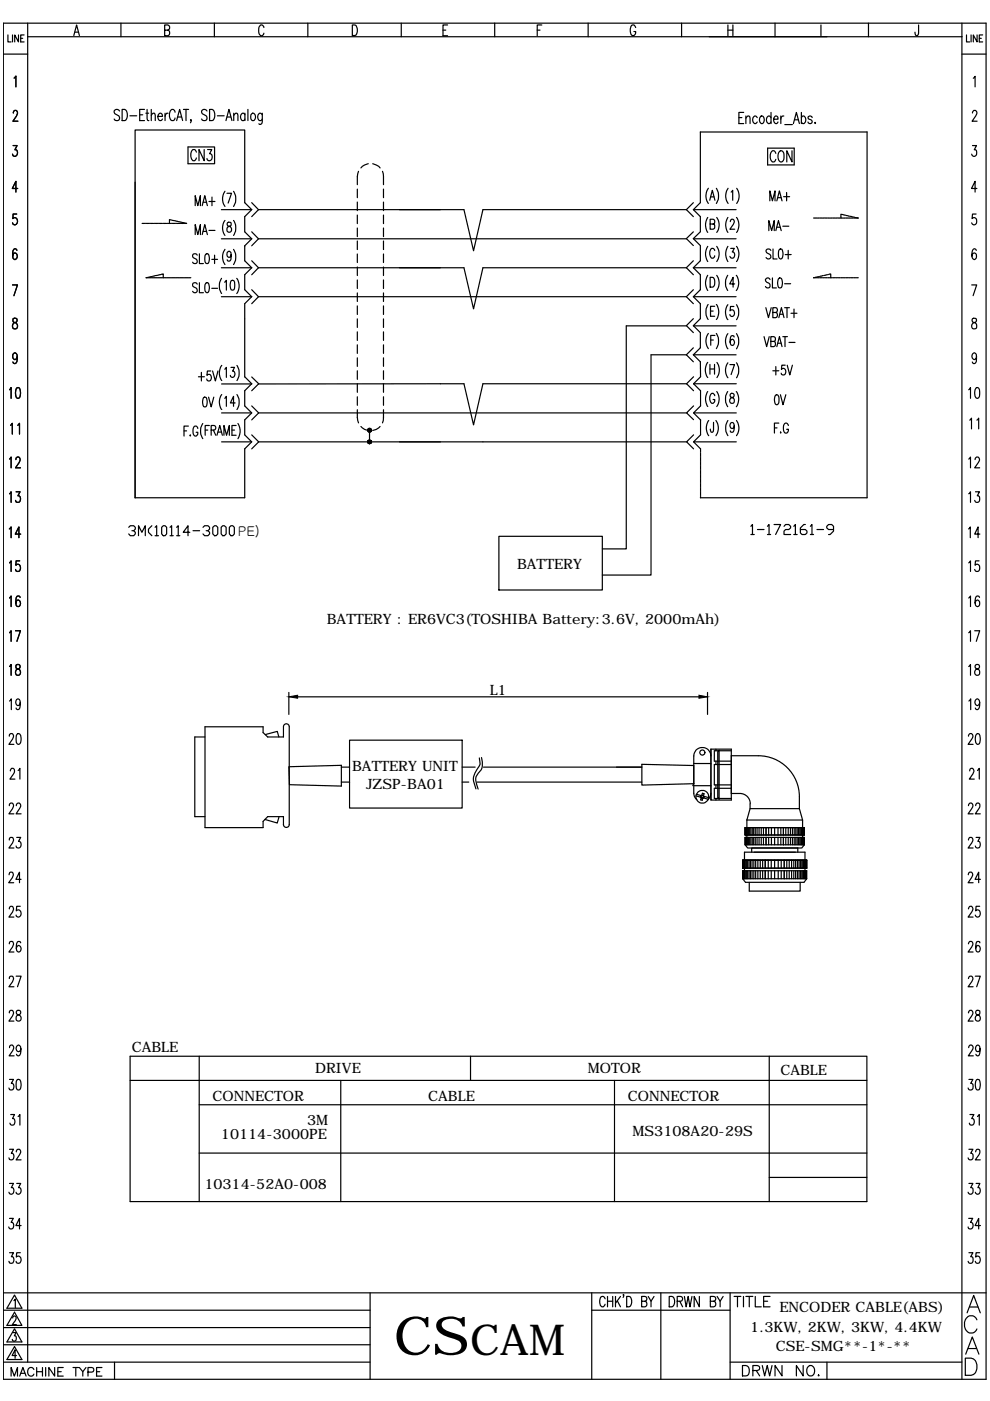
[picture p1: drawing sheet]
<svg xmlns="http://www.w3.org/2000/svg" width="210mm" height="297mm" viewBox="0 0 210 297" stroke-linecap="round" stroke-linejoin="round" font-family="sans-serif">
<defs><g id="words">
<text font-size="11.3" x="83.5" y="287.2">CS</text>
<text font-size="9" x="99.7" y="287.2">CAM</text>
<g font-size="3">
<text x="109.6" y="120.6">BATTERY</text>
<text x="69.3" y="132.3">BATTERY : ER6VC3(TOSHIBA Battery:3.6V, 2000mAh)</text>
<text x="103.8" y="147.3">L1</text>
<text x="74.7" y="163.4">BATTERY UNIT</text>
<text x="77.6" y="167.3">JZSP-BA01</text>
<text x="27.9" y="223.1">CABLE</text>
<text x="66.8" y="227.5">DRIVE</text>
<text x="124.6" y="227.5">MOTOR</text>
<text x="165.5" y="228">CABLE</text>
<text x="45.1" y="233.3">CONNECTOR</text>
<text x="90.8" y="233.3">CABLE</text>
<text x="133.1" y="233.3">CONNECTOR</text>
<text x="65.1" y="238.6">3M</text>
<text x="46.8" y="241.5">10114-3000PE</text>
<text x="134.1" y="240.9">MS3108A20-29S</text>
<text x="43.3" y="252">10314-52A0-008</text>
<text x="165.3" y="278.2">ENCODER CABLE(ABS)</text>
<text x="159.1" y="282.5">1.3KW, 2KW, 3KW, 4.4KW</text>
<text x="164.5" y="286.3">CSE-SMG**-1*-**</text>
</g>
<text font-size="2.9" x="50.4" y="113.6">PE)</text>
</g></defs>
<!-- layer: 0 -->
<g fill="none" stroke="#000" stroke-width=".25">
<path d="M.7 4.9h208.4v287.5h-208.4zM.7 11.5h5.2M1.7 7.4v1.5h.7M2.7 7.4v1.5M3 16.6l.4-.5v2.3M3.9 7.4v1.5l-.8-1.5v1.5M4.4 8.1h.4M5.1 7.4h-.7v1.5h.7M5.9 4.9v283.9M5.9 7.8h198M15.6 7.5l.6-2.2 .6 2.2M15.9 6.8h.7"/>
<path d="M25.6 4.9v2.9M34.9 6.4l.9-.1 .2-.3-.1-.5-.3-.2h-.7v2.3h.7a.64 .64 0 0 0 .4-.6 .64 .64 0 0 0-.4-.6M45.5 4.9v2.9M56 5.8a.53 .53 0 0 0-.6-.5 .53 .53 0 0 0-.5 .5l-.1 .4a.98 .98 0 0 0 .8 1.4l.4-.6M65.3 4.9v2.9M74.7 5.3l.8 .1 .3 .7v.6a.88 .88 0 0 1-.6 .8h-.5zM85.1 4.9v2.9M93.9 6.4h.6M94.9 5.3h-1v2.3h1M104.9 4.9v2.9M113.9 6.4h.6M114.9 5.3h-1v2.3"/>
<path d="M124.7 4.9v2.9M134.8 5.8a.55 .55 0 0 0-.9-.4 1.71 1.71 0 0 0 .2 2.1 .63 .63 0 0 0 .7-.8h-.4M144.5 4.9v2.9M154.3 6.4h1.1M154.3 5.3v2.3M155.4 5.3v2.3M164.3 4.9v2.9M174.1 5.3v2.3M184.1 4.9v2.9M194.8 5.3v1.7l-.3 .6-.4-.1-.1-.7M203.9 4.9v287.5M203.9 11.5h5.2"/>
<path d="M204.9 7.4v1.5h.7M205.9 7.4v1.5M206.4 16.6l.3-.4v2.2M207.2 7.4v1.5l-.8-1.5v1.5M207.6 8.1h.5M208.4 7.4h-.8v1.5h.8M2.8 30.9h.8l-.4 .9a.67 .67 0 0 1 .5 .8 .67 .67 0 0 1-.9 .4l-.1-.3M2.8 24l.1-.4a.48 .48 0 0 1 .7 0 .48 .48 0 0 1 0 .7l-.9 1.4h1.1M3.8 40h-1.2l.8-1.6v2.3M25.3 23.5a.57 .57 0 0 0-.9-.2 .57 .57 0 0 0 .1 .9l.5 .3a.61 .61 0 0 1 .2 1 .61 .61 0 0 1-1-.3M25.9 23.2h.5a1.51 1.51 0 0 1 0 2.4h-.5zM27.5 24.6h1.5"/>
<path d="M29.6 24.3h.7M30.6 23.2h-1v2.4h1M30.9 24h.6M31.2 23.2v1.9l.1 .4 .3 .1M32.1 24.5l.4-.5 .3 .1 .1 1.5M32.1 23.2v2.4M33.5 24.7h.9v-.5a.38 .38 0 0 0-.7-.1 .74 .74 0 0 0-.3 .9 .74 .74 0 0 0 .9 .5l.1-.3M35 24v1.6M35.6 24a.64 .64 0 0 0-.6 .7M37.1 23.8a.55 .55 0 0 0-.5-.6 .55 .55 0 0 0-.6 .6v1.2a.55 .55 0 0 0 .6 .6 .55 .55 0 0 0 .5-.6M37.5 25.6l.6-2.4 .6 2.4M37.7 24.8h.8"/>
<path d="M38.9 23.2h1.1M39.4 23.2v2.4M39.9 31.2h5.6v3.5h-5.6zM40.5 25.5h-.1l.1-.1v.1l-.1 .5M43.9 23.5a.57 .57 0 0 0-.9-.2 .57 .57 0 0 0 .1 .9l.4 .3a.61 .61 0 0 1 .2 1 .61 .61 0 0 1-1-.3M44.4 23.2h.6a1.51 1.51 0 0 1 0 2.4h-.6zM46.1 24.6h1.4M47.9 25.6l.6-2.4 .7 2.4M48.2 24.8h.7M49.6 24.5l.4-.5 .4 .1v1.5M49.6 24v1.6M51.9 24.3l-.3-.3a.8 .8 0 0 0-.6 .8 .8 .8 0 0 0 .6 .8l.3-.4"/>
<path d="M51.9 24v1.6M52.6 23.2v2.4M53.4 24.1l.1-.1a.8 .8 0 0 1 .7 .8 .8 .8 0 0 1-.7 .8 1.03 1.03 0 0 1-.1-1.5zM55.6 24l-.1 2.2-.2 .2-.4-.2M55.6 24.3l-.3-.3a.8 .8 0 0 0-.7 .8 .8 .8 0 0 0 .7 .8l.3-.4M148.5 28h35.3v77.5h-35.3M150.2 39.9a2.78 2.78 0 0 0 0 3.2M151.9 39.9a2.99 2.99 0 0 1 0 3.2M154.4 39.9a2.78 2.78 0 0 0 0 3.2M156.2 39.9a2.78 2.78 0 0 1 0 3.2M156.7 24.9h.6M157.7 23.8h-1v2.4h1"/>
<path d="M158.1 25.1l.5-.5 .3 .1 .1 1.5M158.1 24.6v1.6M160.6 24.9l-.4-.3a.82 .82 0 0 0-.6 .8 .82 .82 0 0 0 .6 .8l.4-.3M161.4 24.6a.82 .82 0 0 1 .6 .8 .82 .82 0 0 1-.6 .8l-.1-.1a1.02 1.02 0 0 1 .1-1.5zM162.8 31.4h5.6v3.6h-5.6zM163.5 24.9l-.4-.3a.82 .82 0 0 0-.6 .8 .82 .82 0 0 0 .6 .8l.4-.3M163.5 23.8v2.4M164 25.3h1v-.2a.4 .4 0 0 0-.3-.4 .4 .4 0 0 0-.4 0 .88 .88 0 0 0 .4 1.5l.3-.3M165.6 24.6v1.6M166.2 24.6a.59 .59 0 0 0-.6 .7M166.4 26.4h1.6M168.2 26.2l.7-2.4 .6 2.4"/>
<path d="M168.5 25.4h.8M169.9 24.9l.3-.3a.82 .82 0 0 1 .7 .8 .82 .82 0 0 1-.7 .8l-.3-.3M169.9 23.8v2.4M172.2 24.9l-.3-.3-.5 .1v.5l.5 .2a.45 .45 0 0 1 .2 .7l-.5 .1-.3-.3M172.8 26v.2zM206.2 24l.3-.6h.3l.2 .2a.84 .84 0 0 1-.1 1l-.8 1.1h1.1M206.2 30.9h.8l-.4 .9h.2a.69 .69 0 0 1 .3 .9 .69 .69 0 0 1-1 .2l-.1-.2M207.1 40h-1.1l.7-1.6v2.3M3.5 45.4h-.7v.9a.74 .74 0 0 1 1 .4 .74 .74 0 0 1-.6 1l-.4-.2-.1-.3M3.6 53.1l-.1-.2-.4-.2a1.96 1.96 0 0 0-.2 2.2l.2 .1a.66 .66 0 0 0 .6-.7 .66 .66 0 0 0-.8-.6l-.2 .6M30.1 47.4h.2M30.3 47.4h.3"/>
<path d="M30.6 47.4h.2M30.9 47.4h.2M31.1 58.8l-.1 .1h.1M31.2 47.4h.2M31.2 58.9h.2M31.4 58.8h-.2M31.4 47.4h.3M31.5 58.9h.2M31.5 58.8h.2M31.7 47.4h.2M31.8 58.9h.1M31.9 58.7h-.1"/>
<path d="M32 47.4h.2M32 58.9h.2M32.2 58.6l-.2 .1M32.3 47.4h.2M32.3 58.9h.2M32.5 58.5l-.2 .1M32.5 47.4h.3M32.6 58.9h.2M32.8 58.5h-.2M32.8 47.4h.2M32.9 58.9h.1M33 58.4l-.2 .1"/>
<path d="M33.1 47.4h.2M33.1 58.9h.2M33.3 58.4h-.2M33.4 47.4h.2M33.4 58.9h.2M33.6 58.3l-.2 .1M33.6 47.4h.3M33.7 58.9h.2M33.9 58.3h-.3M33.9 47.4h.2M34 58.9h.1M34.1 58.2l-.2 .1"/>
<path d="M34.2 47.4h.2M34.2 58.9h.2M34.4 58.1l-.2 .1M34.4 58.1h.2v.2M34.5 47.4h.2M34.5 58.9h.2M34.6 58.4v.2M34.6 58.7v.2M34.7 47.4h.3M34.8 58.9h.2M35 47.4h.2M35.1 58.9h.1"/>
<path d="M35.3 47.4h.2M35.3 58.9h.2M35.6 47.4h.2M35.6 58.9h.2M35.8 47.4h.3M35.9 58.9h.2M35.9 46.9v.2M35.9 47.2v.2M36.1 46.6h-.2v.2M36.1 47.4h.2M36.2 46.6l.2 .1M36.2 58.9h.2"/>
<path d="M36.4 47.4h.2M36.4 58.9h.2M36.5 46.7h.1M36.7 47.4h.2M36.7 46.7l.2 .1M36.7 58.9h.2M36.9 47.4h.3M37 46.8h.2M37 58.9h.2M37.2 47.4h.2M37.3 46.9h.2M37.3 58.9h.2"/>
<path d="M37.5 47.4h.2M37.5 46.9h.2M37.5 58.9h.2M37.8 47.4h.2M37.8 47h.2M37.8 58.9h.2M38 47.4h.3M38.1 47l.2 .1M38.1 58.9h.2M38.3 47.4h.2M38.3 47.1h.2M38.4 58.9h.2"/>
<path d="M38.6 47.4h.2M38.6 47.2h.2M38.6 58.9h.2M38.9 47.4h.2M38.9 47.2h.2M38.9 58.9h.2M39.1 47.4h.3M39.1 47.3h.2M39.2 58.9h.2M39.4 47.3l.2 .1h-.2M39.5 58.9h.2M39.7 58.9h.2"/>
<path d="M40 58.9h.2M40.3 58.9h.2M41.4 43.6v-2.1l.5 2.1 .6-2.1v2.1M41.4 49.7v-2.1l.5 2.1 .6-2.1v2.1M41.8 54.1a.53 .53 0 0 0-.5-.3 .53 .53 0 0 0-.5 .3l.2 .5 .5 .3a.52 .52 0 0 1 .2 .9 .52 .52 0 0 1-.9-.2M42.3 53.8v2.1h.8M42.3 59.9v2.2h.8M42.9 43.6l.5-2.1 .6 2.1M42.9 49.7l.5-2.1 .6 2.1M43.1 42.9h.7M43.1 49.1h.7M43.6 53.9l.4-.1a1.3 1.3 0 0 1 .3 1.7l-.1 .3-.4 .1a.94 .94 0 0 1-.4-1.2z"/>
<path d="M44.3 42.7h1.3M44.3 48.9h1.3M44.9 55h1.2M44.9 41.8v1.8M45.5 54.1v1.8M47 59a2.97 2.97 0 0 0 0 3.2M47.6 59.8l.4-.4v2.1M47.7 40.6a2.77 2.77 0 0 0 0 3.2M47.7 52.9a2.77 2.77 0 0 0 0 3.2M47.7 46.7a2.71 2.71 0 0 0 0 3.2M48.1 41h1l-.7 2.1M48.2 47.2v.6a.77 .77 0 0 1 .8 .5 .77 .77 0 0 1-.2 .9 .66 .66 0 0 1-.7-.6 .66 .66 0 0 1 .7-.7l.2-.1a.52 .52 0 0 0-.2-.7z"/>
<path d="M49 54v.3l-.4 .3a.69 .69 0 0 1-.5-.7 .69 .69 0 0 1 .5-.6l.4 .3v1.4l-.2 .3a.39 .39 0 0 1-.6-.2M49 59.5l.4-.1a1 1 0 0 1 .4 1.2l-.2 .8-.4 .1a1.3 1.3 0 0 1-.3-1.7zM49.5 40.6a2.97 2.97 0 0 1 0 3.2M49.5 52.9a2.97 2.97 0 0 1 0 3.2M49.5 46.7a2.91 2.91 0 0 1 0 3.2M50.2 59a2.77 2.77 0 0 1 0 3.2M51.9 43v-15.4h-23.3v77.9h23.3v-10.3M150.1 46.1a2.91 2.91 0 0 0 0 3.2M150.1 52.2a2.97 2.97 0 0 0 0 3.3M150.1 58.4a2.99 2.99 0 0 0 0 3.2M150.5 42.5l.5-2.2 .6 2.2M150.6 47.5l.8-.1 .1-.7-.3-.2h-.6v2.1h.6a.61 .61 0 0 0 .4-.6 .61 .61 0 0 0-.4-.5"/>
<path d="M150.6 58.8h.5a1.35 1.35 0 0 1 0 2.1h-.5zM150.7 41.7h.7M151.5 53.1a.49 .49 0 0 0-.7-.4 1.5 1.5 0 0 0 .1 2 .52 .52 0 0 0 .6-.5M152 46.1a2.71 2.71 0 0 1 0 3.2M152 52.2a2.77 2.77 0 0 1 0 3.3M152 58.4a2.78 2.78 0 0 1 0 3.2M154.3 58.4a2.99 2.99 0 0 0 0 3.2M154.3 52.2a2.97 2.97 0 0 0 0 3.3M154.3 46.1a2.91 2.91 0 0 0 0 3.2M154.8 47a.46 .46 0 0 1 .7-.5 .46 .46 0 0 1 .1 .8l-.8 1.3h1M154.9 52.7h.8l-.4 .7a.64 .64 0 0 1 .5 .8 .64 .64 0 0 1-.9 .5l-.1-.3M155 40.7l.3-.4v2.2"/>
<path d="M156.1 58.4a2.78 2.78 0 0 1 0 3.2M156.2 52.2a2.77 2.77 0 0 1 0 3.3M156.2 46.1a2.71 2.71 0 0 1 0 3.2M163 48.9v-2.1l.6 2.1 .6-2.1v2.1M163.2 42.6v-2.1l.6 2.1 .5-2.1v2.1M163.3 59.3a.49 .49 0 0 0-.8-.3 .49 .49 0 0 0 .1 .9l.4 .1a.54 .54 0 0 1 .2 .9 .54 .54 0 0 1-.9-.2M163.4 53.1a.51 .51 0 0 0-.8-.3 .51 .51 0 0 0 .1 .9l.4 .2a.55 .55 0 0 1 .2 .9 .55 .55 0 0 1-.9-.2M163.8 58.9v2.1h.8M163.9 52.8v2.1h.8M164.5 48.9l.5-2.1 .6 2.1M164.7 42.6l.6-2.1 .5 2.1M164.7 48.2h.7"/>
<path d="M164.9 41.9h.7M165.1 59.1l.4-.2a1.77 1.77 0 0 1 .2 2.1h-.4a1.3 1.3 0 0 1-.3-1.6zM165.3 52.9l.3-.1a1.38 1.38 0 0 1 .3 1.7l-.1 .3-.3 .1a1.77 1.77 0 0 1-.2-2zM166 48h1.2M166.1 41.7h1.3M166.5 54h1.3M166.8 40.8v1.8M167.1 53.1v1.8M172.5 46.2h.2M172.7 58.8l-.2 .1h.2M172.7 46.2h.2M172.7 58.9h.2"/>
<path d="M172.9 58.8h-.2M173 46.2h.2M173 58.9h.2M173 58.8h.2M173.3 46.2h.2M173.3 58.9h.2M173.5 58.7h-.2M173.6 46.2h.1M173.6 58.9h.1M173.7 58.6l-.1 .1M173.8 46.2h.2M173.8 58.9h.2"/>
<path d="M174 58.5l-.2 .1M174.1 46.2h.2M174.1 58.9h.2M174.3 58.5h-.2M174.4 46.2h.2M174.4 58.9h.2M174.5 58.4l-.1 .1M174.7 46.2h.1M174.7 58.9h.1M174.8 58.4h-.1M174.9 46.2h.2M174.9 58.9h.2"/>
<path d="M175.1 58.3l-.2 .1M175.2 46.2h.2M175.2 58.9h.2M175.3 58.3h-.1M175.5 46.2h.2M175.5 58.9h.2M175.6 58.2l-.1 .1M175.8 46.2h.1M175.8 58.9h.1M175.9 58.1l-.2 .1M176 58.1h.1v.2M176.1 46.2h.1"/>
<path d="M176.1 58.9h.1M176.1 58.4v.2M176.1 58.7v.2M176.3 46.2h.2M176.3 58.9h.2M176.6 46.2h.2M176.6 58.9h.2M176.9 46.2h.1M176.9 58.9h.1M177.2 46.2h.1M177.2 58.9h.1M177.4 46.2h.2"/>
<path d="M177.4 58.9h.2M177.7 46.2h.2M177.7 58.9h.2M178 46.2h.1M178 58.9h.1M178.3 46.2h.1M178.3 58.9h.1M178.3 45.8v.1M178.3 46v.2M178.5 45.5l-.2-.1v.2M178.5 46.2h.2M178.5 58.9h.2"/>
<path d="M178.6 45.5h.2M178.8 46.2h.2M178.8 58.9h.2M178.8 45.6h.2M179.1 46.2h.1M179.1 58.9h.1M179.1 45.6h.2M179.4 46.2h.1M179.4 58.9h.1M179.4 45.7h.2M179.6 46.2h.2M179.6 58.9h.2"/>
<path d="M179.6 45.7l.2 .1M179.9 46.2h.2M179.9 45.8h.2M179.9 58.9h.2M180.2 46.2h.1M180.2 58.9h.1M180.2 45.8l.2 .1M180.5 46.2h.1M180.5 45.9h.1M180.5 58.9h.1M180.7 46.2h.2M180.7 46h.2"/>
<path d="M180.7 58.9h.2M181 46.2h.2M181 46l.2 .1M181 58.9h.2M181.3 46.2h.1M181.3 46.1h.1M181.3 58.9h.1M181.5 46.1l.2 .1M181.6 46.2h.1M181.6 58.9h.1M181.8 46.2h.2h-.2M181.8 58.9h.2"/>
<path d="M207 45.4h-.8l-.1 1a.52 .52 0 0 1 .5-.3 .52 .52 0 0 1 .4 .4l.1 .3a.57 .57 0 0 1-.3 .8 .57 .57 0 0 1-.8-.4M207 53.1l-.1-.2-.4-.2a1.44 1.44 0 0 0 .1 2.3 .76 .76 0 0 0 .4-.7 .76 .76 0 0 0-.5-.7l-.4 .3v.4M2.7 60.4h1l-.8 2.3M2.8 67.6v.6l.1 .1a.7 .7 0 0 1 .9 .8 .7 .7 0 0 1-1 .5l-.1-.3a.82 .82 0 0 1 .7-1l.1-.1a.45 .45 0 0 0-.2-.7zM3.7 75.6a.65 .65 0 0 1-.6 .6 .79 .79 0 0 1-.4-.7 .79 .79 0 0 1 .5-.7 1.53 1.53 0 0 1 0 2.3l-.4-.1-.1-.2M41.8 60.2a.53 .53 0 0 0-.5-.3 .53 .53 0 0 0-.5 .3l.1 .5 .6 .3a.53 .53 0 0 1 .2 .9 .53 .53 0 0 1-.9-.1M42.1 79.9h1.2M42.7 79v1.8M43.6 60l.4-.1a1.38 1.38 0 0 1 .3 1.7l-.1 .3-.4 .2a1.77 1.77 0 0 1-.2-2.1zM44.7 78.7h-.7l-.1 .9 .1-.1a.69 .69 0 0 1 .9 .4 .69 .69 0 0 1-.5 .9 .41 .41 0 0 1-.6-.5M44.9 61.1h1.2M45.1 78.7l.6 2.1 .5-2.1"/>
<path d="M47 77.5a2.78 2.78 0 0 0 0 3.2M47.7 78.3l.3-.4v2.1M49 77.9h.7l-.4 .8a.66 .66 0 0 1 .5 .7 .66 .66 0 0 1-.6 .6l-.4-.4M50.2 77.5a2.99 2.99 0 0 1 0 3.2M132.8 69.1v47.3h-5.1M138 75.2v46.7h-10.3M150.1 76.8a2.77 2.77 0 0 0 0 3.3M150.1 64.6a2.91 2.91 0 0 0 0 3.1M150.2 70.7a2.77 2.77 0 0 0 0 3.2M150.5 77.3v2M150.5 78.2h1M150.7 66h.5"/>
<path d="M150.7 72.1h.5M151.5 77.3v2M151.5 64.9h-.8v2.2h.8M151.6 71.1h-.9v2.1M151.9 64.6a2.71 2.71 0 0 1 0 3.1M151.9 70.7a2.97 2.97 0 0 1 0 3.2M152 76.8a2.77 2.77 0 0 1 0 3.3M154.3 70.7a2.77 2.77 0 0 0 0 3.3M154.3 64.6a2.71 2.71 0 0 0 0 3.2M154.3 76.9a2.71 2.71 0 0 0 0 3.2M154.8 77.3h.9l-.7 2.1M155.6 65h-.7l-.1 .9 .1-.1a.69 .69 0 0 1 .9 .4 .69 .69 0 0 1-.5 .9 .45 .45 0 0 1-.5-.4"/>
<path d="M155.6 71.5v-.3h-.4a1.36 1.36 0 0 0-.3 1.7l.1 .3a.63 .63 0 0 0 .8-.5 .63 .63 0 0 0-.5-.8 .58 .58 0 0 0-.5 .7M155.8 60.2h-1.1l.7-1.4v2.1M156.2 70.7a2.97 2.97 0 0 1 0 3.3M156.2 64.6a2.91 2.91 0 0 1 0 3.2M156.2 76.9a2.91 2.91 0 0 1 0 3.2M162 71.4l.5 2.1 .6-2.1M162.4 65.2l.5 2.2 .6-2.2M163.4 72.4l.9-.1 .1-.7-.3-.2h-.7v2.1h.7a.61 .61 0 0 0 .3-.6 .61 .61 0 0 0-.3-.5M163.9 66.3l.8-.2 .1-.3-.1-.5-.8-.1v2.2h.6l.3-.5a.52 .52 0 0 0-.3-.6M163.9 78.6h1.2M164.5 77.7v1.8M164.7 73.5l.6-2.1 .5 2.1"/>
<path d="M164.9 72.8h.7M165.1 67.4l.6-2.2 .5 2.2M165.3 66.6h.7M166 71.4h.9M166.4 60.2h1.2M166.4 65.2h1M166.4 71.4v2.1M166.5 77.4h-.7l-.1 .9a.47 .47 0 0 1 .4-.2 .47 .47 0 0 1 .4 .3l.1 .3a.58 .58 0 0 1-.1 .7 .58 .58 0 0 1-.7 0l-.2-.3M166.9 65.2v2.2M166.9 77.4l.6 2.1 .5-2.1M167.3 72.6h1.3M167.7 66.4h1.3"/>
<path d="M168.3 65.5v1.9M206 60.4h1.1l-.8 2.3M206.2 67.6l-.1 .4 .2 .3a.74 .74 0 0 1 .8 .6 .74 .74 0 0 1-.4 .8 .7 .7 0 0 1-.7-.7 .7 .7 0 0 1 .8-.7 .45 .45 0 0 0 .2-.4 .45 .45 0 0 0-.3-.4zM207 75.6a.59 .59 0 0 1-.5 .6 .76 .76 0 0 1-.4-.7 .76 .76 0 0 1 .5-.7l.4 .3v1.6l-.4 .4-.4-.1-.1-.2M2 82.6l.4-.4v2.3M2 97.3l.4-.4v2.3M2.2 90.2l.4-.5v2.3M3.4 97.5v-.4a.51 .51 0 0 1 .8-.1 .51 .51 0 0 1 0 .8l-.9 1.4h1M3.5 82.3l.4-.1a1.5 1.5 0 0 1 .4 1.8l-.2 .3-.3 .2a1.39 1.39 0 0 1-.4-1.9zM3.8 90.2l.3-.5v2.3M39 91.4h.6M39.9 90.3h-.9v2.2"/>
<path d="M40.3 92.2v.3zM41.9 90.8a.49 .49 0 0 0-.2-.4 .49 .49 0 0 0-.5 0 1.6 1.6 0 0 0 .1 2.1h.3a.68 .68 0 0 0 .3-.8h-.3M43 89.8a2.97 2.97 0 0 0 0 3.2M43.2 84.3l.3-.1a1.3 1.3 0 0 1 .3 1.7l-.1 .3-.3 .1a1.3 1.3 0 0 1-.4-1.7zM43.5 91.2h.6M44.2 84.2l.6 2.1 .5-2.1M44.4 90.2h-.9v2.1M44.8 91.2l.8-.1 .1-.3-.1-.5-.8-.1v2.1M45.2 91.2l.5 1.1M46 92.3l.6-2.1 .5 2.1M46.2 91.6h.7M47 83.7a2.71 2.71 0 0 0 0 3.1"/>
<path d="M47.5 92.3v-2.1l.5 2.1 .6-2.1v2.1M47.7 84.5l.3-.5v2.1M49.2 91.2h.5M49.9 85.4h-1.1l.7-1.4v2.1M50.1 90.2h-.9v2.1h.9M50.2 83.7a2.91 2.91 0 0 1 0 3.1M50.4 89.8a2.97 2.97 0 0 1 0 3.2M54.8 87.5h90.8M93.4 81.4h5M102.4 93.7h43.2M148.5 95.2v.1M148.5 95.5v.1"/>
<path d="M148.5 95.7v.2M148.5 96v.2M148.5 96.3v.1M148.5 96.5v.2M148.5 96.8v.2M148.5 97.1v.2M148.5 97.4v.1M148.5 97.6v.2M148.5 97.9v.2M148.5 98.2v.2M148.5 98.5v.1M148.5 98.7v.2"/>
<path d="M148.5 99v.2M148.5 99.3v.2M148.5 99.6v.1M148.5 99.8v.2M150.1 83a2.91 2.91 0 0 0 0 3.2M150.3 89.2a2.77 2.77 0 0 0 0 3.2M151.3 89.5l-.1 2.1h-.5l-.1-.6M151.5 83.9a.49 .49 0 0 0-.7-.4 1.5 1.5 0 0 0 .1 2 .62 .62 0 0 0 .6-.8h-.3M151.8 89.2a2.77 2.77 0 0 1 0 3.2M152 83a2.71 2.71 0 0 1 0 3.2M154.3 83a2.97 2.97 0 0 0 0 3.2M154.3 89.2a2.97 2.97 0 0 0 0 3.2"/>
<path d="M154.9 83.5l-.1 .2a.63 .63 0 0 0 .7 .7l.2 .4-.1 .5a.52 .52 0 0 1-.5 .2 .52 .52 0 0 1-.4-.4 .88 .88 0 0 1 .9-1 .45 .45 0 0 0-.1-.6 .45 .45 0 0 0-.6 0zM155.7 90.3l-.2 .5a.57 .57 0 0 1-.7-.6 .57 .57 0 0 1 .7-.5 1.98 1.98 0 0 1 0 1.9l-.4 .1-.3-.3M156.1 83a2.77 2.77 0 0 1 0 3.2M156.2 89.2a2.77 2.77 0 0 1 0 3.2M164.2 90.7h.5M164.4 83.8l.4-.1a1.63 1.63 0 0 1 0 2.1h-.2a1.71 1.71 0 0 1-.2-2zM165.1 89.7h-.9v2.1M165.5 83.7l.5 2.1 .6-2.1M165.5 91.6v.2zM167.2 90.2a.56 .56 0 0 0-.7-.5 .56 .56 0 0 0-.4 .8v.5a.58 .58 0 0 0 .5 .8 .58 .58 0 0 0 .6-.8h-.4M205.4 82.6l.4-.4v2.3M205.4 97.3l.4-.4v2.3"/>
<path d="M205.6 89.1l.4-.5v2.3M206.7 97.5l.3-.6h.4l.2 .2a.82 .82 0 0 1-.2 1l-.7 1.1h1M206.9 82.3l.4-.1a1.73 1.73 0 0 1 0 2.3h-.2a1.78 1.78 0 0 1-.2-2.2zM207.1 89.1l.4-.5v2.3M2 112.1l.4-.4v2.3M2 104.7l.4-.4v2.2M2 119.3l.4-.4v2.3M3.4 104.3h.9l-.5 .8a.71 .71 0 0 1 .6 .8 .71 .71 0 0 1-.7 .6l-.3-.1-.1-.3M4.2 118.9h-.8v.9a.49 .49 0 0 1 .5-.2 .49 .49 0 0 1 .4 .4v.3a.62 .62 0 0 1-.1 .7 .62 .62 0 0 1-.8 .1l-.1-.4M4.4 113.2h-1.2l.8-1.5v2.3M27.3 111.8l.3-.3h.7l.4 .3v.4l-.4 .3h-.3M28.3 112.5l.4 .4v.3l-.4 .4h-.7l-.3-.4"/>
<path d="M29.4 113.6v-2.1l.7 1.4 .7-1.4v2.1M32.2 111.5l-.7 .7v.7l.7 .7M32.9 111.8l.3-.3v2.1M32.9 113.6h.7M34.3 111.8l.3-.3h.4l.3 .3v1.4l-.3 .4h-.4l-.3-.4zM36.1 111.8l.3-.3v2.1M36.1 113.6h.6M37.5 111.8l.3-.3v2.1M37.5 113.6h.6M40.2 112.9h-1.4l1.1-1.4v2.1M40.9 112.5h1.4M43 111.8l.4-.3h.7l.3 .3v.4l-.3 .3h-.4"/>
<path d="M44.1 112.5l.3 .4v.3l-.3 .4h-.7l-.4-.4M45.1 111.8l.4-.3h.3l.4 .3v1.4l-.4 .4h-.3l-.4-.4zM46.9 111.8l.3-.3h.4l.3 .3v1.4l-.3 .4h-.4l-.3-.4zM48.6 111.8l.4-.3h.3l.4 .3v1.4l-.4 .4h-.3l-.4-.4zM105.8 113.7h21.9v11.4h-21.9zM148.5 100.1v.2M148.5 100.4v.2M148.5 100.7v.1M148.5 100.9v.2M148.5 101.2v.2M148.5 101.5v.2M148.5 101.8v.1"/>
<path d="M148.5 102v.2M148.5 102.3v.2M148.5 102.6v.2M148.5 102.9v.1M148.5 103.1v.2M148.5 103.4v.2M148.5 103.7v.2M148.5 104v.1M148.5 104.2v.2M148.5 104.5v.2M148.5 104.8v.2M148.5 105.1v.1"/>
<path d="M148.5 105.3v.2M159.2 111.6l.3-.4v2.1M159.2 113.3h.7M160.6 112.3h1.4M162.7 111.6l.4-.4v2.1M162.7 113.3h.7M164.1 111.2h1.4l-1 2.1M166.2 111.6l.4-.4h.6l.4 .4v.3l-.4 .4h-.6l-.4 .3v.7h1.4M168.3 111.6l.3-.4v2.1M168.3 113.3h.7M170.8 111.2h-.4l-.7 .7v1.1l.3 .3h.8l.3-.3v-.4l-.3-.3h-1.1M171.8 111.6l.4-.4v2.1"/>
<path d="M171.8 113.3h.7M173.2 112.3h1.4M176.7 112.3h-1l-.4-.4v-.3l.4-.4h.6l.4 .4v1l-.7 .7h-.3M205.3 112.1l.4-.4v2.3M205.4 104.7l.4-.4v2.2M205.4 119.3l.4-.4v2.3M206.8 104.3h.9l-.5 .8a.71 .71 0 0 1 .5 .8 .71 .71 0 0 1-.7 .6l-.3-.4M207.6 118.9h-.8l-.1 .9a.52 .52 0 0 1 .5-.2 .52 .52 0 0 1 .5 .4v.3a.57 .57 0 0 1-.3 .8 .57 .57 0 0 1-.7-.4M207.8 113.2h-1.1l.7-1.5v2.3M2 126.8l.4-.4v2.2M2 134.2l.4-.5v2.3M3.3 133.7h1l-.7 2.3"/>
<path d="M4.3 126.7a.42 .42 0 0 0-.7-.3l-.2 .4v1.5a.48 .48 0 0 0 .7 .2l.2-.7a.58 .58 0 0 0-.5-.6l-.4 .4v.2M205.4 126.8l.4-.4v2.2M205.4 134.2l.4-.5v2.3M206.7 133.7h1l-.7 2.3M207.7 126.7a.42 .42 0 0 0-.7-.3 2.21 2.21 0 0 0 0 2.1 .65 .65 0 0 0 .8-.3 .65 .65 0 0 0-.3-.9l-.2-.1-.3 .1-.3 .5M2 156.1v-.4a.51 .51 0 0 1 .8 0 .51 .51 0 0 1 0 .7l-.9 1.4h1M2 141.3l.4-.4v2.3M2 148.6l.4-.4v2.3M3.4 141v.6a.84 .84 0 0 1 .9 .6 .84 .84 0 0 1-.3 1 .72 .72 0 0 1-.8-.8 .72 .72 0 0 1 .8-.7l.2-.1a.5 .5 0 0 0-.2-.7zM3.6 155.7l.4-.2a1.61 1.61 0 0 1 0 2.3h-.2a1.09 1.09 0 0 1-.4-1.3zM4.3 148.9l-.2 .6-.3 .1a.76 .76 0 0 1-.5-.7 .76 .76 0 0 1 .5-.7 1.53 1.53 0 0 1 0 2.3l-.3-.2-.1-.2M43.5 154.1h12.3v1.2l1 1h3.3v-2.2a.61 .61 0 0 1 .6-.6 .61 .61 0 0 1 .6 .6v20.7a.61 .61 0 0 1-.6 .6 .61 .61 0 0 1-.6-.6v-1.7h-3.3l-1 1.1v1.3h-12.3z"/>
<path d="M43.5 156.3h-2.2v16.8h2.2M56.2 155.7l2.6-.6 .3 1.2M61.2 146.8v4.7M63.1 147.7h85.1M74.1 156.9h23.9v14.4h-23.9zM150 146.8v4.7M150.7 158.8h4.4v10.8h-4.4zM150.7 158.8v10.8M151.8 158.8v.4M152.2 159.3l.3-.3v10.4l-.3-.3zM155.1 159.2h-3.6v2.2h3.6M205.3 156.1l.3-.6h.4l.2 .2a.82 .82 0 0 1-.2 1l-.7 1.1h1"/>
<path d="M205.4 141.3l.4-.4v2.3M205.4 148.6l.4-.4v2.3M206.8 141a.47 .47 0 0 0 .2 .7 .79 .79 0 0 1 .7 .6 .79 .79 0 0 1-.3 .9 .72 .72 0 0 1-.8-.8 .72 .72 0 0 1 .8-.7 .45 .45 0 0 0 .3-.4 .45 .45 0 0 0-.3-.4zM207 155.7l.4-.2a1.42 1.42 0 0 1 .4 1.9l-.2 .3-.4 .1a1.78 1.78 0 0 1-.2-2.1zM207.7 148.9a.65 .65 0 0 1-.5 .7 .76 .76 0 0 1-.5-.7 .76 .76 0 0 1 .5-.7 1.53 1.53 0 0 1 0 2.3l-.3-.2-.1-.2M2 170.8v-.3a.51 .51 0 0 1 .8-.1 .51 .51 0 0 1 0 .8l-.9 1.4h1M2 178.1v-.3a.5 .5 0 0 1 .8-.2 .5 .5 0 0 1 0 .8l-.9 1.4h1M2.2 163.4a.47 .47 0 0 1 .3-.4 .47 .47 0 0 1 .4 0l.1 .8-.9 1.4h1.1M3.5 170.8v-.3a.51 .51 0 0 1 .8-.1 .51 .51 0 0 1 0 .8l-.9 1.4h1.1M3.5 177.5h.9l-.5 .9a.69 .69 0 0 1 .6 .9 .69 .69 0 0 1-1 .4l-.1-.3M3.8 163.4l.4-.5v2.3M59.2 173.1l-.4 1.4-2.6-.8"/>
<path d="M61.2 162.6l.2 3.8 11 .3v-4.4l-11 .3M72.4 162.6h1.7M72.4 165.8h1.7M98 162.6h2.7M98 165.8h1.4M101.2 165.8h34.9M101.6 160.7a2.04 2.04 0 0 1-.5 2.5 3.5 3.5 0 0 0-.2 4.1M102.1 160.6a2.93 2.93 0 0 1-.7 3.3 2.14 2.14 0 0 0-.3 2.5l.3 .9M102.5 162.6h33.6M147.1 162.3l-11-.2v4.4l11-.3M147.1 166.1l-.2 .5M147.1 161.9h3.6"/>
<path d="M147.1 166.6h3.6M147.6 168.7l1.1 .3-.1 .5M148.6 168.7l.5-.1 .2 .5-.6 .1zM148.6 169.5v.1M149.1 169.2l-.2 .5-.3-.1M149.1 169.2l1 .3M149.3 168.3l-.1 .5 1.1 .3M149.3 168.3l-.4-.1-.2 .5-1.1-.3M149.3 168.3h.1M150.7 160.3a1.82 1.82 0 0 0-1.8-1.8 1.82 1.82 0 0 0-1.8 1.8v7.9l.1 .6 .5 .7M150.7 168.2l-.1 .6-.5 .7M151.8 161.4v.7"/>
<path d="M151.8 166.4v.7M151.8 169.3v.3M155.1 168.2a3.6 3.6 0 0 1 3.3 .7l.6 .9 .1 .6M155.1 160.2h5.7a8.7 8.7 0 0 1 8.7 8.7v2.6M155.1 162.1h-3.6v4.3h3.6M155.1 167.1h-3.6v2.2h3.6M158 177.5v1.6l.5 .7h11.5l.5-.7M158 177v-1.5h12.5v1.5M158 175.5v1.5h12.5M158 177.5v1.6h12.5M158 175.5h12.5v1.5M158 177.5h12.5v1.6"/>
<path d="M158 177h12.5M158 175.5v1.5M158.1 175.5v1.5M158.1 177.5v1.6M158.3 175.5v1.5M158.3 177.5v1.6M158.4 173.9h11.8M158.4 173.9v5.2M158.4 175.5v1.5M158.4 177.5v1.6M158.6 175.5v1.5M158.6 177.5v1.6"/>
<path d="M158.7 175.5v1.5M158.7 177.5v1.6M158.9 175.5v1.5M158.9 177.5v1.6M159 170.4v1.1h10.5M159 171.5l-.6 2.4M159.2 175.5v1.5M159.2 177.5v1.6M159.5 175.5v1.5M159.5 177.5v1.6M159.8 175.5v1.5M159.8 177.5v1.6"/>
<path d="M160.1 175.5v1.5M160.1 177.5v1.6M160.5 175.5v1.5M160.5 177.5v1.6M160.9 175.5v1.5M160.9 177.5v1.6M161.4 175.5v1.5M161.4 177.5v1.6M161.9 175.5v1.5M161.9 177.5v1.6M162.4 175.5v1.5M162.4 177.5v1.6"/>
<path d="M163 175.5v1.5M163 177.5v1.6M163.6 175.5v1.5M163.6 177.5v1.6M164.2 175.5v1.5M164.2 177.5v1.6M165 175.5v1.5M165 177.5v1.6M165.6 175.5v1.5M165.6 177.5v1.6M166.1 175.5v1.5M166.1 177.5v1.6"/>
<path d="M166.6 175.5v1.5M166.6 177.5v1.6M167.1 175.5v1.5M167.1 177.5v1.6M167.6 175.5v1.5M167.6 177.5v1.6M168 175.5v1.5M168 177.5v1.6M168.4 175.5v1.5M168.4 177.5v1.6M168.7 175.5v1.5M168.7 177.5v1.6"/>
<path d="M169 175.5v1.5M169 177.5v1.6M169.3 175.5v1.5M169.3 177.5v1.6M169.5 171.5l.7 2.4M169.6 175.5v1.5M169.6 177.5v1.6M169.8 175.5v1.5M169.8 177.5v1.6M170 175.5v1.5M170 177.5v1.6M170.1 175.5v1.5"/>
<path d="M170.1 177.5v1.6M170.2 173.9v5.2M170.3 175.5v1.5M170.3 177.5v1.6M170.5 175.5v1.5M170.5 177.5v1.6M205.3 170.8l.3-.5h.4l.2 .2a.82 .82 0 0 1-.2 1l-.7 1.1h1M205.3 178.1l.3-.6h.4l.2 .3a.84 .84 0 0 1-.2 .9l-.7 1.1h1M205.6 163.4v-.2a.5 .5 0 0 1 .8-.1 .5 .5 0 0 1 0 .7l-.9 1.4h1.1M206.9 170.8l.1-.3a.51 .51 0 0 1 .7-.1 .51 .51 0 0 1 0 .8l-.9 1.4h1M207 177.5h.8l-.5 .9a.71 .71 0 0 1 .6 .8 .71 .71 0 0 1-.7 .6l-.4-.4M207.2 163.4l.4-.5v2.3"/>
<path d="M1.9 185.5l.1-.4a.48 .48 0 0 1 .7-.1 .48 .48 0 0 1 0 .8l-.9 1.4h1.1M2 192.7v-.3a.5 .5 0 0 1 .8-.1 .5 .5 0 0 1 0 .7l-.9 1.4h1M4.3 192.2h-.8v.9a.53 .53 0 0 1 .9 .2 .67 .67 0 0 1 0 .9 .67 .67 0 0 1-.9 0l-.1-.2M4.4 199.9a.42 .42 0 0 0-.7-.2 2.21 2.21 0 0 0 0 2.1 .66 .66 0 0 0 .8-.6 .66 .66 0 0 0-.6-.8l-.4 .4v.3M4.5 186.4h-1.1l.7-1.5v2.3M157.5 182.4v1.7v-1.7M157.5 184.6h13.6v1.7l-.6 .8h-12.4l-.6-.8zM157.5 186.3h13.6M157.5 182.4v1.7h13.6v-1.7M157.6 182.4v1.7M157.6 184.6v1.7M157.7 182.4v1.7"/>
<path d="M157.7 184.6v1.7M157.8 182.4v1.7M157.8 184.6v1.7M157.8 186.3v-5.6h12.9v5.6M158 182.4v1.7M158 184.6v1.7M158.1 182.4v1.7M158.1 184.6v1.7M158.3 182.4v1.7M158.3 184.6v1.7M158.5 182.4v1.7M158.5 184.6v1.7"/>
<path d="M158.8 182.4v1.7M158.8 184.6v1.7M158.9 187.1v1.8h10.8v-1.8M159.1 182.4v1.7M159.1 184.6v1.7M159.4 180.7v-.9h9.7v.9M159.5 182.4v1.7M159.5 184.6v1.7M159.8 182.4v1.7M159.8 184.6v1.7M160.2 182.4v1.7M160.2 184.6v1.7"/>
<path d="M160.7 182.4v1.7M160.7 184.6v1.7M161.2 182.4v1.7M161.2 184.6v1.7M161.7 182.4v1.7M161.7 184.6v1.7M162.2 182.4v1.7M162.2 184.6v1.7M162.9 182.4v1.7M162.9 184.6v1.7M163.5 182.4v1.7M163.5 184.6v1.7"/>
<path d="M164.2 182.4v1.7M164.2 184.6v1.7M165 182.4v1.7M165 184.6v1.7M165.6 182.4v1.7M165.6 184.6v1.7M166.3 182.4v1.7M166.3 184.6v1.7M166.8 182.4v1.7M166.8 184.6v1.7M167.3 182.4v1.7M167.3 184.6v1.7"/>
<path d="M167.8 182.4v1.7M167.8 184.6v1.7M168.3 182.4v1.7M168.3 184.6v1.7M168.7 182.4v1.7M168.7 184.6v1.7M169.1 182.4v1.7M169.1 184.6v1.7M169.4 182.4v1.7M169.4 184.6v1.7M169.7 182.4v1.7M169.7 184.6v1.7"/>
<path d="M170 182.4v1.7M170 184.6v1.7M170.2 182.4v1.7M170.2 184.6v1.7M170.4 182.4v1.7M170.4 184.6v1.7M170.5 182.4v1.7M170.5 184.6v1.7M170.7 182.4v1.7M170.7 184.6v1.7M170.8 182.4v1.7M170.8 184.6v1.7"/>
<path d="M170.9 182.4v1.7M170.9 184.6v1.7M171 182.4v1.7M171 184.6v1.7M171.1 182.4h-13.6h13.6M205.3 185.5l.3-.6h.3l.2 .2a.84 .84 0 0 1-.1 1l-.7 1.1h1M205.3 192.7l.3-.5h.4l.2 .2a.84 .84 0 0 1-.2 1l-.7 1h1M207.7 192.2h-.7l-.1 .9a.49 .49 0 0 1 .5-.2 .49 .49 0 0 1 .4 .4v.3a.59 .59 0 0 1-.2 .7 .59 .59 0 0 1-.7-.1l-.1-.2M207.8 199.9l-.1-.2-.4-.1a1.28 1.28 0 0 0-.4 1.5l.2 .7a.67 .67 0 0 0 .8-.5 .67 .67 0 0 0-.5-.9 .58 .58 0 0 0-.5 .7M207.9 186.4h-1.2l.8-1.5v2.3M2 207.5v-.3a.5 .5 0 0 1 .8-.1 .5 .5 0 0 1 0 .7l-.9 1.4h1M2 200.1v-.3a.5 .5 0 0 1 .8-.1 .5 .5 0 0 1 0 .7l-.9 1.4h1"/>
<path d="M2 214.8v-.4a.51 .51 0 0 1 .8 0 .51 .51 0 0 1 0 .7l-.9 1.4h1M3.4 207h1.1l-.8 2.2M3.5 214.3a.54 .54 0 0 0 0 .6 .54 .54 0 0 0 .5 .3 .65 .65 0 0 1 .5 .9 .65 .65 0 0 1-1 .2l-.1-.2a.95 .95 0 0 1 .9-1.1 .5 .5 0 0 0-.2-.8zM205.3 207.5l.3-.5h.4l.2 .2a.84 .84 0 0 1-.2 1l-.7 1h1M205.3 200.1l.3-.5h.4l.2 .2a.84 .84 0 0 1-.2 1l-.7 1h1M205.3 214.8l.3-.6h.4l.2 .2a.82 .82 0 0 1-.2 1l-.7 1.1h1M206.8 207h1l-.7 2.2M207 214.3l-.1 .5 .2 .3a.74 .74 0 0 1 .7 .5 .74 .74 0 0 1-.3 .9 .7 .7 0 0 1-.8-.8 .7 .7 0 0 1 .8-.6l.2-.1a.51 .51 0 0 0 0-.6 .51 .51 0 0 0-.5-.2zM2 228.9h.9l-.5 .8a.71 .71 0 0 1 .6 .8 .71 .71 0 0 1-.7 .6l-.3-.1-.1-.3M2 222.1l.1-.3a.51 .51 0 0 1 .7-.1 .51 .51 0 0 1 0 .8l-.9 1.4h1.1M2.3 236.3h.8l-.4 .9a.71 .71 0 0 1 .5 .7 .71 .71 0 0 1-.7 .6l-.4-.4M3.6 228.9h.4a1.39 1.39 0 0 1 .4 1.8l-.2 .3-.4 .1a1.06 1.06 0 0 1-.4-1.3z"/>
<path d="M3.8 236.7l.4-.4v2.2M4.4 222.3l-.2 .6a.66 .66 0 0 1-.8-.6 .66 .66 0 0 1 .6-.7 1.53 1.53 0 0 1 0 2.3l-.4-.2-.1-.2M27.6 223.9h156.2v30.9h-156.2zM27.6 229.1h156.2M42.2 223.9v30.9M42.2 234.2h141.6M72.2 229.1v25.7M99.8 223.9v5.2M130.3 229.1v25.7M163.1 223.9v30.9M205.4 222.1l.1-.3a.51 .51 0 0 1 .7-.1 .51 .51 0 0 1 0 .8l-.9 1.4h1.1M205.4 228.9h.9l-.5 .8a.71 .71 0 0 1 .5 .8 .71 .71 0 0 1-.7 .6l-.3-.4"/>
<path d="M205.6 236.3h.9l-.5 .9a.69 .69 0 0 1 .6 .8 .69 .69 0 0 1-1 .5l-.1-.4M207 228.9h.4a1.39 1.39 0 0 1 .4 1.8l-.2 .3-.4 .1a1.39 1.39 0 0 1-.3-1.8zM207.2 236.7l.4-.4v2.2M207.8 222.3l-.2 .6a.67 .67 0 0 1-.8-.5 .67 .67 0 0 1 .5-.8h.1a1.63 1.63 0 0 1 0 2.3l-.4-.2-.1-.2M2 243.7h.9l-.5 .8a.71 .71 0 0 1 .6 .8 .71 .71 0 0 1-.7 .6l-.3-.1-.1-.3M2 250.9h.9l-.5 .9a.67 .67 0 0 1 .5 .8 .67 .67 0 0 1-.9 .5l-.1-.3M2 258.3h.8l-.4 .9a.71 .71 0 0 1 .5 .7 .71 .71 0 0 1-.7 .7l-.4-.5M3.5 244.2v-.3a.5 .5 0 0 1 .8-.1 .5 .5 0 0 1 0 .7l-.9 1.4h1.1M3.5 250.9h.9l-.5 .9a.67 .67 0 0 1 .5 .8 .67 .67 0 0 1-.9 .5l-.1-.3M4.5 259.8h-1.1l.7-1.5v2.3M42.2 244.5h141.6M163.1 249.6h20.7"/>
<path d="M205.4 258.3h.8l-.4 .9a.69 .69 0 0 1 .5 .8 .69 .69 0 0 1-.9 .5l-.1-.4M205.4 243.7h.9l-.5 .8a.71 .71 0 0 1 .5 .8 .71 .71 0 0 1-.7 .6l-.3-.4M205.4 250.9h.9l-.5 .9h.2a.69 .69 0 0 1 .3 1 .69 .69 0 0 1-1 .2v-.2M206.9 244.2l.1-.3a.5 .5 0 0 1 .7-.1 .5 .5 0 0 1 0 .7l-.9 1.4h1M207 250.9h.8l-.5 .9h.2a.78 .78 0 0 1 .3 .8 .78 .78 0 0 1-.6 .6l-.4-.4M207.9 259.8h-1.2l.8-1.5v2.3M.7 274.1h208.4M.7 277.8h77.8M2 265.6h.9l-.5 .8a.71 .71 0 0 1 .6 .8 .71 .71 0 0 1-.7 .6h-.3l-.1-.4M2.7 279.4a.4 .4 0 0 1 .5-.4 .4 .4 0 0 1 .2 .7l-.8 1.1h.9M2.9 275.8l.3-.4v1.8M3.1 274.6l1.5 2.8h-3.1z"/>
<path d="M3.1 278.2l1.5 2.8h-3.1zM4.3 265.6h-.8v.9a.53 .53 0 0 1 .9 .2 .72 .72 0 0 1 0 .8 .72 .72 0 0 1-.9 .3l-.1-.4M78.5 274.1v18.3M125.5 277.8h29.3M125.5 274.1v18.3M128.3 275.4a.53 .53 0 0 0-.5-.6 .53 .53 0 0 0-.6 .6v1.1a.53 .53 0 0 0 .6 .6 .53 .53 0 0 0 .5-.6M128.8 274.9v2.2M128.8 275.9h1.1M129.9 274.9v2.2M130.5 274.9v2.2M130.9 275.8l.7 1.3M131.6 274.9l-1.1 1.4"/>
<path d="M132.2 274.5v.2l-.1-.2h.1l-.1 .6M132.9 274.9h.5a1.33 1.33 0 0 1 0 2.2h-.5zM136 275.9l1-.1 .1-.3-.1-.5-1-.1v2.2h.8a.64 .64 0 0 0 .4-.6 .64 .64 0 0 0-.4-.6M137.4 274.9l.6 1v1.2M138.7 274.9l-.7 1M140.1 274.1v18.3M141.9 274.9h.6a1.33 1.33 0 0 1 0 2.2h-.6zM143.6 275.9h.7a.52 .52 0 0 0 .4-.5 .52 .52 0 0 0-.4-.5h-.7v2.2M144.1 275.9l.6 1.2M145.1 274.9l.4 2.2 .4-2.2 .4 2.2 .4-2.2M148.3 274.9v2.2l-1.1-2.2v2.2M150.6 275.9h.7a.52 .52 0 0 0 .5-.5 .52 .52 0 0 0-.5-.5h-.7v2.2h.7l.4-.2 .1-.6-.5-.4"/>
<path d="M152 274.9l.7 1v1.2M153.3 274.9l-.6 1M154.8 274.1v18.3M155.6 274.9h1.5M156.4 274.9v2.2M157.6 274.9v2.2M158.1 274.9h1.5M158.9 274.9v2.2M160.1 274.9v2.2h1.3M161.9 275.9h.9M163.3 274.9h-1.4v2.2h1.4M205 278.3l1.4-3.6 1.4 3.6"/>
<path d="M205.4 265.6h.9l-.5 .8 .4 .1a.74 .74 0 0 1 .1 1 .74 .74 0 0 1-.9 .3l-.1-.4M205.6 277.1h1.7M207.1 279.8a1.36 1.36 0 0 0-1.5-.8 1.36 1.36 0 0 0-1.1 1.4 1.69 1.69 0 0 0 1.8 2.2l.7-.5 .1-.3M207.7 265.6h-.7l-.1 .9a.49 .49 0 0 1 .5-.2 .49 .49 0 0 1 .4 .4v.3a.61 .61 0 0 1-.1 .7 .61 .61 0 0 1-.7 .1l-.2-.4M.7 288.8h77.8M.7 281.5h77.8M.7 285.1h77.8M2.4 291.8v-1.9l.6 1.9 .7-1.9v1.9M2.7 282.5h.7l-.4 .7a.55 .55 0 0 1 .4 .7 .55 .55 0 0 1-.7 .4l-.1-.3M3.1 285.5l1.5 2.7h-3.1zM3.1 281.7l1.5 2.8h-3.1zM3.5 287.4h-.9l.6-1.2v1.8"/>
<path d="M4.2 291.8l.7-1.9 .6 1.9M4.4 291.2h.9M7.2 290.4a.68 .68 0 0 0-.8-.5 .68 .68 0 0 0-.5 .8 .75 .75 0 0 0 .2 .9 .75 .75 0 0 0 1-.1l.1-.2M7.8 289.9v1.9M7.8 290.8h1.2M9 289.9v1.9M9.7 289.9v1.9M11.6 289.9v1.9l-1.2-1.9v1.9M12.3 290.8h.7M13.4 289.9h-1.1v1.9h1.1M15.5 289.9h1.2M16.1 289.9v1.9"/>
<path d="M16.8 289.9l.8 .9v1M18.2 289.9l-.6 .9M18.7 290.9l1-.1 .2-.2-.1-.5-.3-.2h-.8v1.9M20.5 290.8h.7M21.6 289.9h-1.1v1.9h1.1M24.3 288.8v3.6M154.8 288.8h49.1M157.4 289.5a1.21 1.21 0 0 1 1.4 .6 1.21 1.21 0 0 1-.3 1.5l-1.1 .1zM159.6 290.6l1.3-.2 .2-.2-.1-.5-.4-.2h-1v2.2M160.3 290.6l.8 1.1M161.6 289.5l.5 2.2 .6-2.2 .5 2.2 .5-2.2M165.8 289.5v2.2l-1.5-2.2v2.2"/>
<path d="M170.3 289.5v2.2l-1.4-2.2v2.2M171.5 289.6a1.01 1.01 0 0 1 1.1 .4 1.01 1.01 0 0 1 0 1.2 .81 .81 0 0 1-.9 .5 .81 .81 0 0 1-.6-.8 1.2 1.2 0 0 1 .4-1.3zM173.6 291.5l.1 .1-.1 .1zM175.3 288.8v3.6M204.7 288h1.2a1.94 1.94 0 0 1 1.3 1.8 1.94 1.94 0 0 1-1.3 1.8h-1.2zM204.8 287.1l1.3-3.6 1.4 3.6M205.3 285.9h1.7"/>
<circle cx="148.9" cy="159.6" r=".54"/>
<circle cx="148.9" cy="168.9" r="1.35"/>
</g>
<path d="M61.2 147.7l1.9-.3v.6zM148.2 147.4l1.8 .3-1.8 .3z" fill="#000" stroke="#000" stroke-width=".21"/>
<!-- layer: TEXT -->
<path d="M41.6 32.3a.55 .55 0 0 0-.8-.5 1.76 1.76 0 0 0 .1 2.3 .65 .65 0 0 0 .7-.6M43.3 31.7v2.4l-1.1-2.4v2.4M44 31.7h.9l-.5 .9a.71 .71 0 0 1 .6 .9 .71 .71 0 0 1-1 .5l-.1-.4M164.5 32.5a.53 .53 0 0 0-.3-.5 .53 .53 0 0 0-.6 .1 1.69 1.69 0 0 0 .2 2.2 .6 .6 0 0 0 .7-.5M165.3 32.1l.2-.1a.73 .73 0 0 1 .7 .9 1.36 1.36 0 0 1-.4 1.4 1.05 1.05 0 0 1-.8-1.4zM167.9 32v2.3l-1.1-2.3v2.3" fill="none" stroke="#000" stroke-width=".25"/>
<!-- layer: BASE -->
<g fill="none" stroke="#000" stroke-width=".25">
<path d="M76 36.3l-.2 1.2v1.7M78.1 34.7l-.8 .3-.8 .6M79 34.7l1.3 .6 .3 .3M81.1 36.3l.2 .5v2.4M51.9 43l1.5 1.5-1.5 1.4v3.2l1.5 1.5-1.5 1.6M51.9 55.3l1.5 1.5-1.5 1.5M53.4 43l1.4 1.5-1.4 1.4M53.4 49.1l1.4 1.5-1.4 1.5M53.4 55.3l1.4 1.5-1.4 1.5M75.8 40.1v1.8M75.8 42.8v1.9M75.8 45.6v1.8"/>
<path d="M75.8 48.3v1.9M75.8 51.1v1.8M75.8 53.8v1.9M75.8 56.6v1.8M75.8 59.4v1.8M81.3 40.1v1.8M81.3 42.8v1.9M81.3 45.6v1.8M81.3 48.3v1.9M81.3 51.1v1.8M81.3 53.8v1.9M81.3 56.6v1.8"/>
<path d="M81.3 59.4v1.8M147 43l-1.5 1.5 1.5 1.4M147 49.1l-1.5 1.5 1.5 1.5M147 55.3l-1.5 1.5 1.5 1.5M148.5 43l-1.5 1.5 1.5 1.4M148.5 49.1l-1.5 1.5 1.5 1.5M148.5 55.3l-1.5 1.5 1.5 1.5M51.9 61.4l1.5 1.5-1.5 1.5M51.9 79.9l1.5 1.5-1.5 1.4M53.4 61.4l1.4 1.5-1.4 1.5M53.4 79.9l1.4 1.5-1.4 1.4M75.8 62.1v1.8"/>
<path d="M75.8 64.9v1.8M75.8 67.6v1.8M75.8 70.4v1.8M75.8 73.1v1.8M75.8 75.9v1.8M75.8 78.6v1.8M81.3 62.1v1.8M81.3 64.9v1.8M81.3 67.6v1.8M81.3 70.4v1.8M81.3 73.1v1.8M81.3 75.9v1.8"/>
<path d="M81.3 78.6v1.8M147 67.6l-1.5 1.4 1.5 1.5M147 61.4l-1.5 1.5 1.5 1.5M147 73.7l-1.5 1.5 1.5 1.5M147.1 79.9l-1.5 1.5 1.5 1.4M148.5 61.4l-1.5 1.5 1.5 1.5M148.5 67.6l-1.5 1.4 1.5 1.5M148.5 73.7l-1.5 1.5 1.5 1.5M148.5 79.9l-1.4 1.5 1.4 1.4M51.9 86.1l1.5 1.4-1.5 1.5M51.9 92.2l1.5 1.5-1.5 1.5M53.4 86.1l1.4 1.4-1.4 1.5"/>
<path d="M53.4 92.2l1.4 1.5-1.4 1.5M75.8 88.5l.2 1.2M75.8 81.4v1.8M75.8 84.1v1.8M75.8 86.9v1.7M76.5 90.4a2.3 2.3 0 0 0 1.6 .9M80.6 90.4a2.54 2.54 0 0 1-1.6 .9M81.3 88.5l-.2 1.2M81.3 81.4v1.8M81.3 84.1v1.8M81.3 86.9v1.7M147.1 86.1l-1.5 1.4 1.5 1.5"/>
<path d="M147.1 92.2l-1.5 1.5 1.5 1.5M148.5 86.1l-1.4 1.4 1.4 1.5M148.5 92.2l-1.4 1.5 1.4 1.5"/>
</g>
<!-- layer: MOD1 -->
<g fill="none" stroke="#000" stroke-width=".25">
<path d="M28.6 38.6v66.9M148.5 28v15M46.9 44.5h6.5M46.9 56.8h6.5M46.9 50.6h6.5M51.9 52.2v3.1M51.9 58.3v3.1M54.8 44.5h43.6l2 8.7 2-8.7h43.1M54.8 56.8h43.6l2 8.7 2-8.7h43.1M54.8 50.6h90.7M147 44.5h9.1M147 56.8h9.1"/>
<path d="M147 50.6h9.1M148.5 45.9v3.2M148.5 52.1v3.2M148.5 58.3v3.1M46.9 62.9h6.5M51.9 64.4v15.5M54.8 62.9h90.7M132.8 69.1h12.7M138 75.2h7.5M147 62.9h9.1M147 69.1h9.1M147 75.2h9.1"/>
<path d="M148.5 64.4v3.2M148.5 70.6v3.1M148.5 76.7v3.2M47 81.4h6.4M47 87.5h6.4M47 93.7h6.4M51.9 82.8v3.3M51.9 89v3.2M54.8 93.7h47.6M78.3 91.3v2.4M93.4 81.4h-38.6M98.4 81.4l2 8.7 2-8.7h43.2"/>
<path d="M147.1 87.5h9M147.1 81.4h9M147.1 93.7h9M148.5 82.8v3.3M148.5 89v3.2"/>
</g>
<g fill="#000" stroke="#000" stroke-width=".21">
<path d="M78 91.2v.2l.3-.2zM78 91.4l.3-.2-.2 .4zM78.3 91.2l-.2 .4h.2z"/>
<path d="M78 93.7v.2l.3-.2zM78 93.9l.3-.2-.2 .3zM78.3 93.7l-.2 .3 .2 .1z"/>
<path d="M78.1 90.8l.2 .4v-.4zM78.1 90.8l.2 .4-.3-.2zM78 91v.2h.3z"/>
<path d="M78.3 91.2v.4h.3zM78.3 91.2l.4 .2-.1 .2zM78.3 91.2l.4 .2 .1-.2z"/>
<path d="M78.1 93.3l.2 .4v-.4zM78.1 93.3l.2 .4-.3-.2zM78 93.5v.2h.3z"/>
<path d="M78.3 93.7v.4l.3-.1zM78.3 93.7l.4 .2-.1 .1zM78.3 93.7l.4 .2 .1-.2z"/>
<path d="M78.3 91.2h.5l-.1-.2zM78.6 90.8l.1 .2-.4 .2zM78.3 90.8v.4l.3-.4z"/>
<path d="M78.3 93.7h.5l-.1-.2zM78.6 93.3l.1 .2-.4 .2zM78.3 93.3v.4l.3-.4z"/>
</g>
<use href="#words"/>
</svg>
